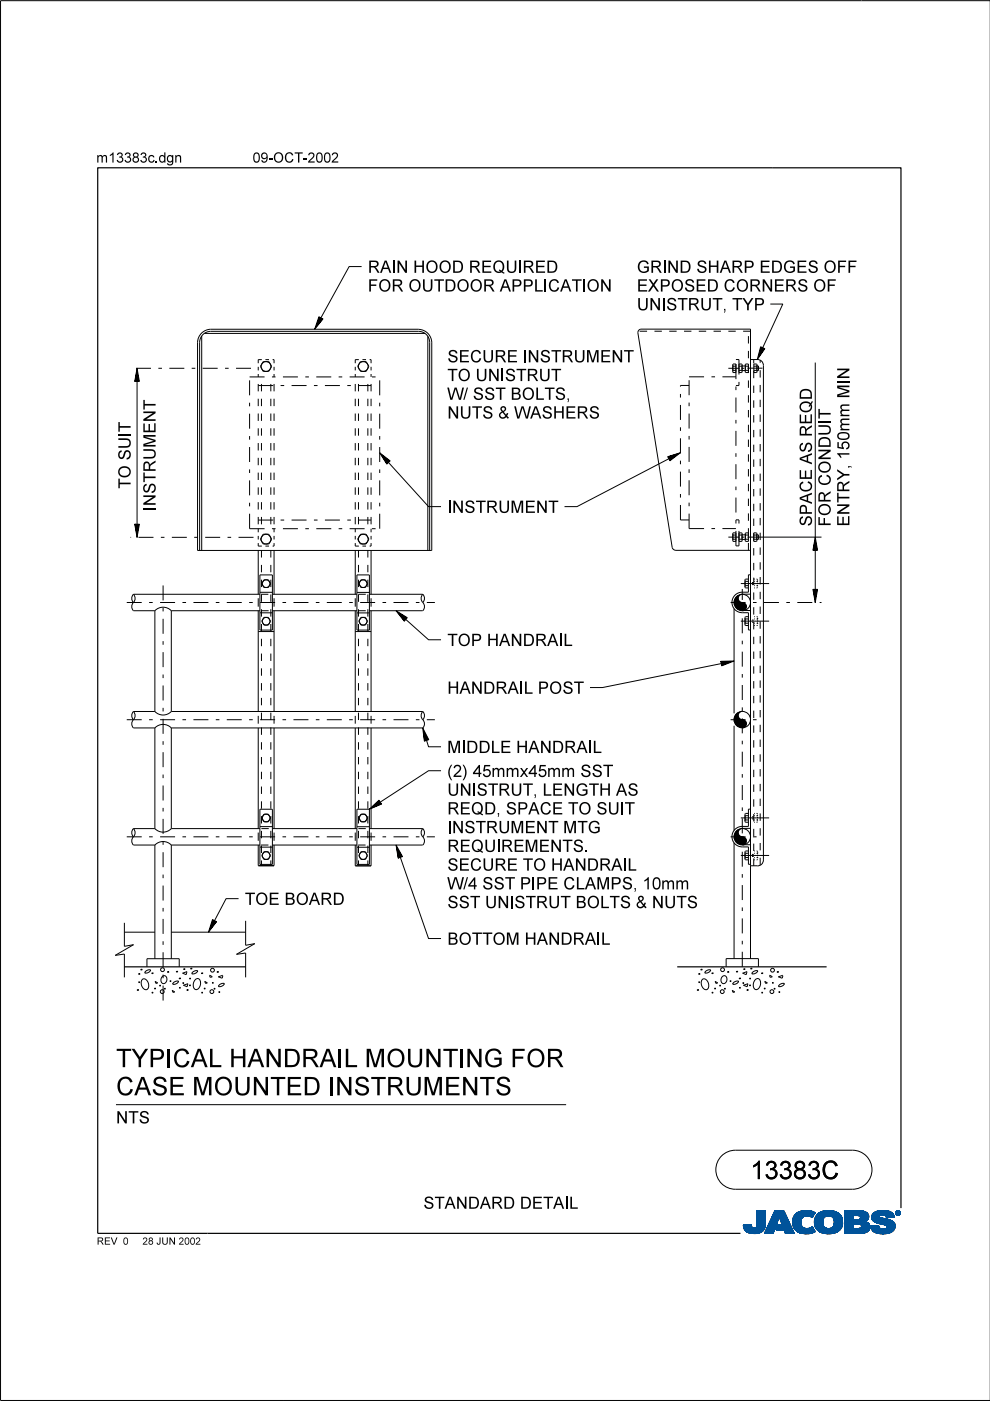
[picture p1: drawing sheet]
<svg xmlns="http://www.w3.org/2000/svg" width="210mm" height="297mm" viewBox="0 0 210 297" stroke-linecap="round" stroke-linejoin="round" font-family="sans-serif">
<defs><g id="words">
<g font-size="4">
<text x="24.6" y="226.3">TYPI</text>
<text x="36.6" y="226.3">CALH</text>
<text x="52.5" y="226.3">AN</text>
<text x="60" y="226.3">DRAI</text>
<text x="72.9" y="226.3">LM</text>
<text x="81.9" y="226.3">OUN</text>
<text x="98.7" y="226.3">N</text>
<text x="102.6" y="226.3">G FOR</text>
<text x="24.6" y="232.2">CASE M</text>
<text x="45.3" y="232.2">OUN</text>
<text x="57.3" y="232.2">TED I</text>
<text x="71.1" y="232.2">N</text>
<text x="75" y="232.2">STRUM</text>
<text x="94.1" y="232.2">EN</text>
<text x="101.6" y="232.2">TS</text>
<text x="159.1" y="250">13383C</text>
</g>
<g font-size="2.6">
<text x="78" y="57.8">RAI</text>
<text x="84" y="57.8">N</text>
<text x="87.6" y="57.8">H</text>
<text x="90.2" y="57.8">OOD REQUI</text>
<text x="110.8" y="57.8">RED</text>
<text x="135" y="57.8">GRI</text>
<text x="141.4" y="57.8">N</text>
<text x="144" y="57.8">D SH</text>
<text x="152.6" y="57.8">ARP EDGES OFF</text>
<text x="78" y="61.8">FOR OUTDOOR APPLI</text>
<text x="116.2" y="61.8">CATI</text>
<text x="124.4" y="61.8">ON</text>
<text x="135" y="61.8">EXPOSED CORN</text>
<text x="135" y="65.8">UN</text>
<text x="140.2" y="65.8">I</text>
<text x="141.2" y="65.8">STRUT,TYP</text>
<text x="164" y="61.8">ERS OF</text>
<text x="94.8" y="76.8">SECURE I</text>
<text x="111.8" y="76.8">N</text>
<text x="114.4" y="76.8">STRUM</text>
<text x="127.2" y="76.8">EN</text>
<text x="132.2" y="76.8">T</text>
<text x="94.8" y="80.8">TO UN</text>
<text x="106" y="80.8">I</text>
<text x="107" y="80.8">STRUT</text>
<text x="94.8" y="88.7">N</text>
<text x="94.8" y="84.8">W /SST BOLTS,</text>
<text x="97.4" y="88.7">UTS &amp; W ASH</text>
<text x="119.8" y="88.7">ERS</text>
<text x="27.7" y="103.6" transform="rotate(-90 27.7 103.6)">TO SUIT</text>
<text x="33" y="108.3" transform="rotate(-90 33 108.3)">INSTRUMENT</text>
<text x="94.8" y="108.7">I</text>
<text x="98.4" y="108.7">STRUM</text>
<text x="111.2" y="108.7">EN</text>
<text x="116.2" y="108.7">T</text>
<text x="172.1" y="111.6" transform="rotate(-90 172.1 111.6)">SPACE AS REQD</text>
<text x="176.1" y="111.6" transform="rotate(-90 176.1 111.6)">FOR CONDUIT</text>
<text x="180.1" y="111.6" transform="rotate(-90 180.1 111.6)">ENTRY, 150mm MIN</text>
<text x="94.8" y="137">TOP H</text>
<text x="105.8" y="137">AN</text>
<text x="110.8" y="137">DRAI</text>
<text x="119.4" y="137">L</text>
<text x="94.8" y="147.1">H</text>
<text x="97.4" y="147.1">AN</text>
<text x="102.4" y="147.1">DRAI</text>
<text x="111" y="147.1">LPOST</text>
<text x="94.8" y="159.7">M</text>
<text x="97.8" y="159.7">I</text>
<text x="98.8" y="159.7">DDLE H</text>
<text x="112" y="159.7">AN</text>
<text x="117" y="159.7">DRAI</text>
<text x="125.6" y="159.7">L</text>
<text x="94.8" y="164.7">( )45mmx45mm SST</text>
<text x="96" y="164.7">2</text>
<text x="94.8" y="172.7">REQD,SPACE TO SUI</text>
<text x="94.8" y="168.7">UN</text>
<text x="100" y="168.7">I</text>
<text x="101" y="168.7">STRUT,LEN</text>
<text x="122" y="168.7">GTH</text>
<text x="130.6" y="168.7">AS</text>
<text x="132.4" y="172.7">T</text>
<text x="94.8" y="176.6">I</text>
<text x="98.4" y="176.6">STRUM</text>
<text x="111.2" y="176.6">EN</text>
<text x="116.2" y="176.6">T M</text>
<text x="122.4" y="176.6">TG</text>
<text x="94.8" y="184.6">SECURE TO H</text>
<text x="94.8" y="180.6">REQUI</text>
<text x="106.2" y="180.6">REMENTS.</text>
<text x="119.4" y="184.6">AN</text>
<text x="124.4" y="184.6">DRAI</text>
<text x="133" y="184.6">L</text>
<text x="51.9" y="191.9">TOE BOARD</text>
<text x="94.8" y="188.6">W /</text>
<text x="99.2" y="188.6">4SST PI</text>
<text x="113.6" y="188.6">PE CLAM</text>
<text x="129.4" y="188.6">PS,10mm</text>
<text x="94.8" y="192.5">SST UN</text>
<text x="108" y="192.5">I</text>
<text x="109" y="192.5">STRUT BOLTS &amp; N</text>
<text x="140.8" y="192.5">UTS</text>
<text x="94.8" y="200.3">BOTTOM</text>
<text x="111.2" y="200.3">H</text>
<text x="113.8" y="200.3">AN</text>
<text x="118.8" y="200.3">DRAI</text>
<text x="127.4" y="200.3">L</text>
<text x="24.6" y="238.2">N</text>
<text x="27.2" y="238.2">TS</text>
<text x="89.8" y="256.3">STAN</text>
<text x="99.2" y="256.3">DARD DETAI</text>
<text x="120.6" y="256.3">L</text>
</g>
<g font-size="2.2">
<text x="20.5" y="34.5">m13383c.</text>
<text x="33.6" y="34.5">dgn</text>
<text x="53.6" y="34.5">09-</text>
<text x="57.9" y="34.5">OCT- 002</text>
<text x="65.2" y="34.5">2</text>
</g>
<g font-size="1.6">
<text x="20.5" y="263.9">REV 0</text>
<text x="30.2" y="263.9">28JUN 2002</text>
</g>
</g></defs>
<g fill="none" stroke="#00539a" stroke-width=".21">
<path d="M157.6 259.8h1.7M157.6 259.9h1.7M157.6 259.9l1.7 .1M157.6 260h1.8M158.1 259.7h1.2M159.3 259.7h-1.7l.1 .7M159.3 259.7h-.9M159.3 259.7l.1 .3M159.4 260l.1 .3M160.4 260l-.2 .3h2M160.5 259.6h1.8M160.5 259.6l-.1 .4"/>
<path d="M160.5 259.7h1.8M160.5 256.7v2.9M160.5 256.9h1.8M160.5 257.5h1.8M160.5 256.7h1.8v2.7M160.5 256.8h1.8M160.5 256.8l1.8 .1M160.5 256.9l1.8 .1M160.5 257h1.8M160.5 257.1h1.8M160.5 257.2h1.8M160.5 257.2l1.8 .1"/>
<path d="M160.5 257.3h1.8M160.5 257.4h1.8M160.5 257.4l1.8 .1M160.5 257.6h1.8M160.5 257.6l1.8 .1M160.5 257.7h1.8M160.5 257.8h1.8M160.5 257.9h1.8M160.5 258h1.8M160.5 258.1h1.8M160.5 258.1l1.8 .1M160.5 258.2h1.8"/>
<path d="M160.5 258.3h1.8M160.5 258.3l1.8 .1M160.5 258.4h1.8M160.5 258.5h1.8M160.5 258.5l1.8 .1M160.5 258.6h1.8M160.5 258.6l1.8 .1M160.5 258.7h1.8M160.5 258.8h1.8M160.5 258.9h1.8M160.5 259h1.8M160.5 259.1h1.8"/>
<path d="M160.5 259.2h1.8M160.5 259.3h1.8M160.5 259.8h1.8M162.2 260h-1.8M162.2 259.9v.3M162.2 259.9h-1.8M162.2 259.8h-1.7M162.3 259.4l-.1 .5M162.3 259.4v-2.7h-1.8v2.9M162.3 259.5h-1.8M162.3 259.6h-1.8M162.3 256.7l-1.8 .1"/>
<path d="M162.3 259.4h-1.8M163.7 258.1h3.1M163.7 258h3.1M163.7 257.9h3M163.8 257.8h2.9M163.8 257.7h2.9M163.8 257.7h2.8M163.9 257.6h2.7M163.9 257.5h2.7M164 257.4h2.5M164 257.3h2.5M164.1 257.2h2.3"/>
<path d="M164.1 257.1h2.3M164.1 257h2.3M164.2 257h2.1M164.2 256.9h2.1M164.2 256.8h2.1M164.3 256.7h1.9l2.2 4.8h-1.9l-.3-.8h-1.7l.4-1h1l-.7-1.7-1.3 3.5h-1.8zM164.5 260h-1.7M164.5 259.9l-1.7 .1M164.5 259.9h-1.7M164.5 259.8l-1.7 .1M164.6 259.8h-1.7M164.6 259.7l-1.7 .1"/>
<path d="M164.6 259.7h-1.7M164.6 259.6h-1.7M164.6 259.5l-1.6 .1M164.7 259.5h-1.7M164.7 259.4l-1.7 .1M164.7 259.4h-1.7M164.7 259.3l-1.6 .1M164.7 259.3h-1.6M164.8 259.2l-1.7 .1M164.8 259.2h-1.7M164.8 259.1l-1.6 .1M164.8 260h2.9"/>
<path d="M164.8 259.1h-1.6M164.8 259.9h2.9M164.8 259l-1.6 .1M164.9 259.9h2.7M164.9 259h-1.7M164.9 259.8h2.7M164.9 258.9h-1.6M164.9 258.8h-1.6M164.9 259.7h2.7M164.9 259.7l-.4 1 3.6 .1M165 258.7h-1.6M165 258.6l-1.6 .1"/>
<path d="M165 258.6h-1.6M165 258.5l-1.6 .1M165 258.5h-1.6M165.1 258.4l-1.6 .1M165.1 258.4h-1.6M165.1 258.3l-1.6 .1M165.1 258.3h-1.6M165.1 258.2l-1.5 .1M165.1 258.2h-1.5M165.2 258.1l-1.6 .1M165.2 258.1h-1.6M165.2 258l.7 1.7h-1"/>
<path d="M165.2 258l.7 1.7M165.3 258.1h1.5M165.3 258.1l1.6 .1M165.3 258.2h1.6M165.3 258.2l1.6 .1M165.3 258.3h1.6M165.4 258.3l1.6 .1M165.4 258.4h1.6M165.4 258.4l1.6 .1M165.4 258.5h1.6M165.4 258.5l1.7 .1M165.4 258.6h1.7"/>
<path d="M165.5 258.6l1.6 .1M165.5 258.7h1.6M165.5 258.8h1.7M165.5 258.9h1.7M165.6 258.9h1.6M165.6 259h1.7M165.6 259l1.7 .1M165.6 259.1h1.7M165.6 259.1l1.7 .1M165.7 259.2h1.7M165.7 259.2l1.7 .1M165.7 259.3h1.7"/>
<path d="M165.7 259.3l1.7 .1M165.7 259.4h1.7M165.8 259.4l1.7 .1M165.8 259.5h1.7M165.8 259.5l1.7 .1M165.8 259.6h1.7M166.2 256.7l2.2 4.8M166.2 256.8l-1.9-.1-2.2 4.8h1.8l1.3-3.5M168 258.9l.4 1.5M168 258.9h1.8M168 259h1.8M168 259.1h1.8"/>
<path d="M168 259.2h1.8M168 259.2l1.8 .1M168 259.3h1.8M168 259.3l1.8 .1M168.1 259.4h1.8M168.1 259.5h1.7M168.1 259.4l1.7 .1M168.1 259.5l1.8 .1M168.1 259.6h1.8M168.1 259.7h1.8M168.1 259.7l1.8 .1M168.1 259.8h1.8"/>
<path d="M168.1 259.8l1.8 .1M168.2 260h1.8M168.2 259.9h1.8M168.3 258l-.3 .9M168.9 257.3l-.6 .7M169.1 257.1h3.6M169.2 257h3.4M169.4 256.9h3.1M169.5 256.9h2.9M169.8 256.8h2.4M169.8 259.1a1.33 1.33 0 0 0 .8 1.4 1.33 1.33 0 0 0 1.5-.3l.2-.1M169.8 259.1h-1.8"/>
<path d="M169.8 259l-1.8 .1M169.9 258.8l-1.9 .1M169.9 258.8h-1.9M169.9 258.7h-1.9M169.9 258.6h-1.8M169.9 258.6l-1.9 .1M169.9 258.5l-1.8 .1M169.9 258.5h-1.8M169.9 258.4l-1.8 .1M170 258.4h-1.9M170 258.4l-.2 .7M170 258.3l-1.8 .1"/>
<path d="M170 258.3h-1.8M170 258.2l-1.8 .1M170.1 258.2h-1.9M170.1 258.1l-.1 .3M170.1 258.1l-1.9 .1M170.2 258.1h-2M170.3 258h-2.1M170.3 256.7l-1.4 .5M170.3 256.7h1.5M170.3 256.7a4 4 0 0 1 2.5 .4M170.4 258h-2.1M170.4 257.9h-2.1"/>
<path d="M170.6 257.8l-2.3 .1M170.6 257.9l-.5 .2M170.8 257.8h-2.5M171.4 257.8h1M171.5 256.7l-1.7 .1M171.5 256.7l.6 .1M171.7 257.8h.7M171.8 257.9h.6M171.9 258h.4M172.1 258.1h.2M172.2 258.1h.1M172.3 258h-.3"/>
<path d="M172.4 257.7l-4 .1M172.5 257.7h-4.1M172.5 257.6l-4 .1M172.5 257.6h-4M172.6 257h-3.3M172.6 257.5l-4.1 .1M172.6 257.5h-4M172.6 257.4l-4 .1M172.7 257.4h-4M172.7 259h1.8M172.7 259.2h1.8M172.7 259.3h1.8"/>
<path d="M172.7 259.3l1.8 .1M172.7 259.4h1.8M172.7 257.3l-3.9 .1M172.7 259.5h1.8M172.7 259.5l1.8 .1M172.7 259.6h1.8M172.7 259.7h1.8M172.7 258.6h1.8M172.7 257.3h-3.9M172.8 259.8h1.8M172.8 257.2l-3.9 .1M172.8 259.9h1.8"/>
<path d="M172.8 259.9l.3 .6M172.8 259.8l1.8 .1M172.8 259.9l1.8 .1M172.8 257.2h-3.9M172.8 260h1.8M172.8 257.1l-.6 1.1a1.75 1.75 0 0 0-1.6-.3M172.9 257.1l-3.9 .1M173 257.8l-.3 1.3h1.8M173 257.8h5.3M173.1 257.7h5.2M173.1 257.7h5.1M173.1 257.6h5.1"/>
<path d="M173.2 257.6h4.9M173.2 257.5h4.8M173.4 257.4h4.6M173.4 257.4h4.5M173.5 257.3h4.4M173.6 257.2l4.2 .1M173.6 257.2h4.1M173.7 257.1l4 .1M173.8 257.1h3.8M173.9 257h3.5M174 257h3.3M174.1 256.9h3.2"/>
<path d="M174.2 256.9h2.8M174.4 256.8h2.6M174.5 259h-1.8M174.5 259.2a1.15 1.15 0 0 0 1.3 1.3M174.5 259.2l-1.8-.1 .1 .8M174.5 258.9l-1.8 .1M174.5 258.9h-1.8M174.5 258.8l-1.8 .1M174.5 258.7l-1.8 .1M174.5 258.7h-1.8M174.5 258.6l-1.8 .1M174.5 258.5l-1.8 .1"/>
<path d="M174.6 258.5h-1.9M174.6 256.8h1.9M174.6 258.4l-.1 .8M174.6 258.4h-1.8M174.6 258.4l-1.9 .1M174.6 258.3l-1.8 .1M174.6 258.3h-1.8M174.7 258.2h-1.9M174.7 258.1l-.1 .3M174.8 258.1l-2 .1M174.8 258.1h-1.9M174.9 256.7a3.2 3.2 0 0 1 3.6 1.4l.1 .8-.1 1.1"/>
<path d="M174.9 258l-1.9 .1M175 258h-2M175.1 257.9l-.4 .2M175.1 257.9h-2.1M175.2 257.9h-2.2M175.5 256.7h.7M175.7 257.8l-.6 .1M175.7 257.8l.6 .1M175.7 257.8h-2.7M176 257.8h2.4M176.2 257.9h2.2M176.3 257.9l.5 .5"/>
<path d="M176.4 258h2M176.4 256.7h-1.5a2.68 2.68 0 0 0-1.9 1.1M176.5 258l2 .1M176.5 258.1h2M176.6 258.1h1.9M176.6 258.2h1.9M176.7 258.2l1.8 .1M176.7 258.3h1.8M176.7 258.3l1.9 .1M176.7 259.9h1.8M176.7 258.4h1.9M176.8 258.4l.1 .5"/>
<path d="M176.8 258.4l1.8 .1M176.8 258.5h1.8M176.8 258.6h1.8M176.9 258.8h1.7M176.9 258.8l1.8 .1M176.9 258.7h1.7M176.9 259.4h1.8M176.9 259.2l1.8 .1M176.9 259.1h1.8M176.9 259.2h1.8M176.9 258.9v.3M176.9 259.2a1.11 1.11 0 0 1-1.1 1.3"/>
<path d="M176.9 259h1.8M176.9 258.9h1.8M176.9 259.3h1.8M176.9 259.3l1.8 .1M178 257.4l-4.7 .1M178.4 257.9h-2.1l.5 .5M178.5 259.7l-1.7 .1M178.5 259.8l-1.8 .1M178.5 259.8h-1.7M178.5 260l-.2 .5M178.5 259.9l-1.8 .1M178.5 260h-1.8"/>
<path d="M178.6 259.7h-1.8M178.6 258.5l-1.8 .1M178.6 259.6h-1.8M178.6 259.5l-1.8 .1M178.6 259.5h-1.8M178.7 259.4h-1.8M179.1 259.7h1.8M179.1 259.5h5.2M179.1 256.9h4.4M179.1 257.5h5M179.1 256.8h4M179.1 256.8h3.4"/>
<path d="M179.1 257h4.5M179.1 257.1h4.7M179.1 257.1l4.7 .1M179.1 257.2h4.8M179.1 257.2l4.8 .1M179.1 257.3h4.8M179.1 257.3l4.9 .1M179.1 257.4h4.9M179.1 257.4l5 .1M179.1 257.6h5M179.1 257.6l5 .1M179.1 257.7h5"/>
<path d="M179.1 257.7l1.8 .1M179.1 257.8h1.8M179.1 257.9h1.8M179.1 258h1.8M179.1 258.1h1.8M179.1 258.2h1.8M179.1 258.3h1.8M179.1 258.4h1.8M179.1 258.5h1.8M179.1 258.5l1.8 .1M179.1 258.6h4.8M179.1 258.7h4.7"/>
<path d="M179.1 258.7h4.6M179.1 258.8h4.5M179.1 258.9h4.5M179.1 258.9h4.3M179.1 259h4.4M179.1 259l4.5 .1M179.1 259.1h4.6M179.1 259.1l4.7 .1M179.1 259.2h4.8M179.1 259.2l4.9 .1M179.1 259.3h5M179.1 259.3l5.1 .1"/>
<path d="M179.1 259.4h5.1M179.1 259.4l5.1 .1M179.1 259.5l1.8 .1M179.1 259.6h1.8M179.1 259.8h1.8M179.1 259.9h1.8M179.1 260h1.8M180.9 257.7v.9M181.8 259.5h-.9v1v-1M181.8 259.5h.2M181.8 259.5l.8 .3M182.1 257.7l2.1 .1"/>
<path d="M182.2 257.8h2M182.2 259.5l2.1 .1M182.3 258.5h1.7M182.3 258.5l-1.4 .1M182.3 257.9h1.9M182.4 257.9h1.8M182.4 257.9v.1M182.4 257.9l-.4-.2h-1.1v.9M182.4 258h1.8M182.4 258v.3M182.4 258.3l-.1 .2M182.4 259.6h1.9"/>
<path d="M182.4 258.1h1.8M182.4 258.1l1.8 .1M182.4 258.2h1.8M182.5 259.7h1.9M182.5 256.9l1.1 .1M182.5 259.7l1.9 .1M182.6 259.8h1.8M182.6 259.8v.4l-.2 .2M182.7 259.9h1.7M182.9 256.8h-3.8v4.7M183.3 256.9l-4.2-.1v4.7M183.6 257l.4 .4"/>
<path d="M183.9 259.2l.2 .2M184 258.5l-2.1 .1M184 258.5h-1.8M184 257.4l.1 .2M184.1 258.4l-.8 .6 .6 .2M184.1 258.4h-1.8M184.1 258.3l-1.7 .1M184.1 258.3h-1.7M184.1 257.6l.1 .6M184.1 258.2l-1.7 .1M184.1 259.4l.3 .5v.6M184.2 258.2l-.1 .2"/>
<path d="M184.2 258h-1.8M184.4 259.9h-1.7M184.5 260h-1.8M184.6 259.9v.2M184.6 259.9h1.7M184.6 260h1.7M184.8 258.1h1.7M184.8 258l.2 .7M184.8 258h1.7M184.8 258.3h2.5M184.8 258.3l2.8 .1M184.8 258.1l1.8 .1"/>
<path d="M184.8 258.2h2M184.8 258.4h3M184.8 258.4l3.2 .1M184.9 258.2l2.1 .1M184.9 257.6h4.6M184.9 258.5h3.4M184.9 258.5l3.6 .1M184.9 258.6h3.7M184.9 257.5h4.5M185 257.5h4.4M185 258.6l3.7 .1M185 258.7h3.9"/>
<path d="M185 258.7l.6 .4M185 257.4h4.3M185 257.4h4.4M185.1 258.7l3.9 .1M185.1 258.8h.7M185.1 257.3h4.1M185.2 258.9h.6M185.2 258.9l4.1 .1M185.3 257.2h3.9M185.3 259h4M185.3 257.1l3.8 .1M185.4 257.1h3.7"/>
<path d="M185.4 259l4 .1M185.5 257h3.5M185.5 259.1h4M185.6 259.1l3.9 .1M185.6 259.1l.5 .2M185.7 259.2h3.9M185.7 256.9h3M185.8 259.2l3.8 .1M185.8 258.9h3.4M185.9 258.8h3.2M185.9 256.8h2.7M185.9 256.8l-.8 .5-.3 .7"/>
<path d="M185.9 256.8l.7-.1a3.3 3.3 0 0 1 2.7 .6h-4.2M186 259.3h3.6M186.1 256.8h2.3M186.1 259.4h3.6M186.1 259.3l1.5 .4 .4 .2M186.3 259.8l-.5 .1M186.3 259.8l-1.7 .1M186.3 259.8v.3M186.3 259.4h3.4M186.4 257.9h-1.6M186.4 257.9l.1 .1M186.5 257.9h-1.7"/>
<path d="M186.5 257.8h-1.7M186.5 258v.1M186.5 257.8l-.1 .1M186.5 257.7h-1.6M186.5 259.4l3.2 .1M186.5 258.1l.1 .1M186.6 257.6l-1.7 .1M186.6 258.2l.4 .1M186.7 256.7h.8M186.7 259.5h3M186.9 257.6h-2M186.9 259.5l2.9 .1"/>
<path d="M187 258.3l1.7 .4 .9 .6M187.2 259.6h2.6M187.3 257.6h2.2M187.4 259.7h2.4M187.6 257.6l1.9 .1M187.6 259.7h2.2M187.6 257.7h2M187.7 257.7a1.07 1.07 0 0 0-1.2 .1M187.7 257.7l.1 .1M187.7 257.8h1.9M187.8 257.8h1.7M187.8 256.7h-1.3"/>
<path d="M187.8 257.8l.1 .4M187.8 257.9h1.7M187.8 257.9h1.8M187.9 258h1.7M187.9 258l1.7 .1M187.9 258.1h1.1M187.9 258.1h1.7M187.9 259.9h1.9M188 259.9l.1 .2M188 260h1.8M188.1 257h-2.6M188.2 257h.6"/>
<path d="M188.7 256.9h-2.9M189.3 257.3l.3 .8-1.7 .1M189.6 259.3l.2 .4v.6M189.8 259.9l-1.8 .1M189.8 259.8h-2.1M189.8 259.8h-1.9M189.9 257.2v.1M189.9 257.1h.1M189.9 257.2h.1M189.9 257.3h.1M189.9 257.3l.2 .3M190 257.4h.1"/>
<path d="M190 257.4l.1 .1M190 257.5h.2M190 257.2v.1M190 257.2l.2 .3M190 257.3l.2 .2M190 257.1h-.1M190 257h-.1M190.1 257h-.2M190.1 257.5l.2 .1M190.1 256.9h-.1M190.1 257.6h.6M190.2 256.8l-.1 .1"/>
<path d="M190.2 257.5l.2 .1M190.2 257.5l-.1 .1M190.2 257.6h.4M190.2 256.9h.4M190.2 256.9h.4l-.1 .3 .2 .3-.3-.3-.2 .3zM190.2 256.9v.6l.1-.3 .3 .3M190.2 257h.4M190.2 257.1h.1M190.2 257.1h.5M190.2 257.2h.5M190.2 257.2l.3 .1M190.2 257.3h.1"/>
<path d="M190.2 257.4h.1M190.2 257.4l.1 .1M190.2 256.8h-.1M190.3 257h.2v.1l-.2 .1zM190.3 257v.2M190.3 257h-.1M190.4 257.2l.2 .3M190.4 257.6h.1M190.4 256.8h-.2l-.2 .4M190.4 256.7a.5 .5 0 0 1 .5 .5 .5 .5 0 0 1-.5 .5M190.4 256.8l.4 .2v.2M190.4 256.7a.5 .5 0 0 0-.5 .5 .5 .5 0 0 0 .5 .5l-.3-.1"/>
<path d="M190.4 256.8l.3 .1 .1 .3M190.4 256.7l-.4 .2-.1 .3M190.4 256.7v.1M190.4 257.6v.1M190.4 256.7l.3 .1 .2 .4M190.4 257h-.1l.1 .2M190.4 257l.2 .1-.2 .1M190.4 257h.1M190.5 257.3h.1M190.5 257.3l.1 .1M190.5 257.2l.2 .3M190.5 257.4h.1"/>
<path d="M190.5 257.1h.2M190.5 257.4l.2 .1M190.5 257l-.1 .2M190.5 256.7h-.3M190.6 257.5h.2M190.6 256.8h.1M190.6 257.1l-.1 .1M190.7 257.1h-.1M190.7 257.1l-.2 .1M190.7 257.1l-.5-.2v.6l.1-.3M190.7 257h-.1M190.7 256.8l.1 .1"/>
<path d="M190.7 256.8h-.6M190.7 256.9h.2M190.8 257h.1M190.8 257.6h-.2M190.8 257.2v.2l-.4 .2M190.8 257.2l-.1 .3-.3 .1M190.8 257.1h.1M190.8 257.2h.1M190.9 257.4l-.2 .1M190.9 257.4h-.1M190.9 257.3l-.1 .1M190.9 257.3h-.1"/>
<path d="M190.9 257.2h.1M190.9 257.2l-.1 .3-.4 .2M190.9 257.1h-.1M157.7 260.1h1.7M157.7 260l1.7 .1M157.7 260.2h1.8M157.7 260.2l1.8 .1M157.7 260.3h1.8M157.7 260.3l1.9 .1M157.7 260.4h4.4M157.7 260.4l.4 .5M157.7 260.4l4.4 .1"/>
<path d="M157.8 260.5h4.3M157.8 260.6h4.3M157.8 260.7h4.2M157.9 260.7h4.1M157.9 260.8h4M158 260.8h3.9M158 260.9h3.9M158.1 260.9h3.3M158.1 261h3.6M158.2 261h3.5M158.3 261.1h3.2M158.4 261.2h3.1"/>
<path d="M158.5 261.2h2.9M158.6 261.3h2.7M158.7 261.4h2.4M158.8 261.4h2.1M159.1 261.5h1.6M159.5 260.3l.3 .1 .4-.1M159.7 261.5h.7M160.9 261.4h.1M161.5 260.9h.2M161.6 261.1h-3.3M162.1 260.3l-2 .1M162.2 260.2l-1.9 .1"/>
<path d="M162.2 260.2a2.25 2.25 0 0 1-2.8 1.3l-.9-.2-.4-.4M162.2 260.2h-1.9M162.2 260.1l-1.8 .1M162.2 260.1h-1.8M162.2 260l-1.8 .1M164 261.4h-1.9M164 261.3l-1.9 .1M164 261.3h-1.8M164 261.2l-1.8 .1M164 261.2h-1.8M164.1 261.1l-1.9 .1M164.1 261.1h-1.8"/>
<path d="M164.1 261l-1.8 .1M164.1 261h-1.8M164.1 260.9l-1.8 .1M164.2 260.9h-1.8M164.2 260.8l-1.8 .1M164.2 260.8h-1.8M164.2 260.7l-1.8 .1M164.2 260.7h-1.7M164.2 260.6l-1.7 .1M164.3 260.6h-1.8M164.3 260.5h-1.8M164.3 260.4l-1.7 .1"/>
<path d="M164.3 260.4h-1.7M164.3 260.3l-1.7 .1M164.4 260.3h-1.8M164.4 260.2l-1.7 .1M164.4 260.2h-1.7M164.4 260.1l-1.7 .1M164.4 260.1h-1.7M164.5 260l-1.8 .1M164.5 260.7h3.5M164.6 260.7h3.4M164.6 260.6h3.4M164.6 260.5h3.4"/>
<path d="M164.6 260.5h3.3M164.6 260.4h3.3M164.7 260.4h3.2M164.7 260.3h3.2M164.7 260.3h3.1M164.7 260.2h3.1M164.8 260.1h3M164.8 260.1h2.9M166.3 260.8h1.8M166.3 260.8l1.8 .1M166.3 260.9h1.8M166.3 260.9l1.8 .1"/>
<path d="M166.3 261h1.9M166.3 261l1.9 .1M166.4 261.1h1.8M166.4 261.1l1.8 .1M166.4 261.2h1.9M166.4 261.2l1.9 .1M166.4 261.3h1.9M166.5 261.3l1.8 .1M166.5 261.4h1.9M166.5 261.5h1.9M166.5 261.5l-.3-.8 .3 .8h1.9M168.2 260l1.9 .1"/>
<path d="M168.2 260.1h1.9M168.2 260.1l1.9 .1M168.2 260.2h2M168.3 260.2l2 .1M168.3 260.3h2.1M168.3 260.3l2.2 .1M168.3 260.4h2.5M168.4 260.4l.6 .7M168.4 260.4l4.1 .1M168.5 260.5h4M168.5 260.6h4M168.6 260.7h4"/>
<path d="M168.6 260.7l4 .1M168.7 260.8h3.9M168.7 260.8l4 .1M168.8 260.9h3.9M168.9 260.9l3.8 .1M168.9 261h3.9M169 261l3.8 .1M169 261.1h3.9M169 261.1a4.2 4.2 0 0 0 3.8 0M169.1 261.1h3.8M169.2 261.2h3.5M169.3 261.3h3.2"/>
<path d="M169.5 261.4h2.8M169.6 261.4h2.6M170 261.5h2M170.6 261.6h.4M171.5 260.4h.9M171.6 260.4h.8M171.8 261.5h-1.5M171.8 260.3h.6M172 260.3h.3M172 260.2h.3M172.1 260.2h.2M172.2 260.1h.1"/>
<path d="M172.3 260.1l.6 1M172.6 261.2l-3.3 .1M172.8 260.1h1.9M172.9 260.1l1.9 .1M172.9 260.2h1.9M172.9 260.2l2 .1M172.9 260.3h2.2M173 260.3l2.1 .1M173 260.4h2.4M173 260.4h5.3M173.1 260.5h5.2M173.1 260.5l.7 .6 .8 .4"/>
<path d="M173.1 260.6h5.2M173.2 260.6h5M173.3 260.7h4.9M173.3 260.7h4.8M173.3 260.8h4.7M173.4 260.9h4.5M173.5 260.9h4.4M173.5 261h4.3M173.6 261h4.2M173.7 261.1h4M173.8 261.1h3.8M173.8 261.2h3.7"/>
<path d="M174 261.2h3.4M174.2 261.4h2.9M174.3 261.4h2.7M175.1 261.5h1.4M175.3 261.6h.4M176.6 260.2h1.9M177 261.4l-1 .2-1.4-.1h2.2M177.3 261.3h-3.3M178.1 260.8h-4.8M178.3 260.5l-.6 .6-.7 .3M178.3 260.4h-2.2M178.4 260.3l-2.2 .1"/>
<path d="M178.4 260.3h-2l-.6 .2M178.5 260.2l-2.1 .1M178.5 260.2h-2M178.5 260.1h-1.9M178.5 260l-1.9 .1M179.1 261.5h3.4M179.1 260.1h1.8M179.1 260.1l1.8 .1M179.1 260.2h1.8M179.1 260.2l1.8 .1M179.1 260.3h1.8M179.1 260.4h1.8"/>
<path d="M182.3 260.4h2.1M182.4 260.4h2M182.4 260.4l-.6 .1M183.1 261.4l-4 .1M183.4 261.3l-4.3 .1M183.5 261.3h-4.4M183.7 261.3h-.1M183.7 261.2l-4.6 .1M183.8 261.2h-4.7M183.9 261.1l-4.8 .1M184 261.1h-4.9M184 261l-4.9 .1"/>
<path d="M184.1 261l-.8 .4-1.1 .1M184.1 261h-5M184.1 260.9l-5 .1M184.2 260.9h-5.1M184.2 260.8l-5.1 .1M184.3 260.8h-5.2M184.3 260.7l-5.2 .1M184.3 260.7h-5.2M184.4 260.6l-5.3 .1M184.4 260.6h-5.3M184.4 260.5h-5.3M184.4 260.5l-.3 .5"/>
<path d="M184.4 260.4l-5.3 .1M184.5 260l-1.8 .1M184.5 260.2l-2 .1M184.5 260.3h-2M184.5 260.1h-1.9M184.5 260.2h-1.9M184.6 260l1.7 .1M184.6 260.1l.1 .3M184.6 260.1h1.8M184.6 260.2h1.8M184.6 260.1l1.8 .1M184.6 260.2l1.8 .1"/>
<path d="M184.7 260.3h1.8M184.7 260.3l1.8 .1M184.7 260.4a2.52 2.52 0 0 0 2.7 1.2M184.7 260.4h1.9M184.7 260.5h2M184.7 260.5h2.1M184.8 260.6h2.1M184.8 260.6h4.8M184.8 260.7h4.7M184.9 260.8h4.6M184.9 260.8h4.5M185 260.9h4.4"/>
<path d="M185.1 260.9h4.3M185.1 261h4.3M185.2 261.1h4M185.2 261.1h3.9M185.3 261.2h3.7M185.4 261.2h3.5M185.5 261.3h3.4M185.7 261.3h3.1M185.8 261.4h2.7M185.9 261.5h2.4M186.3 260.1a1.08 1.08 0 0 0 1.4 .5M186.4 261.5h1.6"/>
<path d="M186.6 261.6h.9M188 260.4h1.8M188 260.4l-.3 .2M188.1 260.3h1.7M188.1 260.1l-.1 .3M188.1 260.2h1.7M188.3 261.5l-.9 .1M188.9 261.3l-.6 .2M189.3 261.1h-4.1M189.4 260.9l-.5 .4M189.6 260.7h-4.8M189.7 260.6h-2"/>
<path d="M189.7 260.5h-1.9M189.7 260.5h-1.8M189.7 260.4h-1.7M189.7 260.3h-1.6M189.8 260.2h-1.7M189.8 260.3l-.4 .6M189.8 260.1h-1.7M189.8 260h-1.7"/>
<circle cx="190.4" cy="257.2" r=".51"/>
<circle cx="190.4" cy="257.2" r=".42"/>
</g>
<g fill="none" stroke="#000" stroke-width=".21" stroke-dasharray="3.2 1.6 .8 1.6" stroke-linecap="butt">
<path d="M52.9 79.9h27.6M53.2 78.1h-25.5M146.1 79.9h9.9M156 76.2h.7M156.7 76.2v5.5M54.8 81.7h23.9M144.3 81.7h1.8M156 81.7h.7M52.9 112.1v-32.2M52.9 112.1h27.6M53.7 113.9h-26M54.8 110.3h23.9"/>
<path d="M80.5 112.1v-32.2M144.3 110.2h1.8M144.3 110.2v-28.5M146.1 112.1v-32.2M146.1 112.1h9.9M156 115.7v-39.5M156 115.7h.7M156 110.2h.7M156.7 115.7v-5.5M26.9 127.7h65.3M154.9 127.7h19.3M26.9 152.6h65.3"/>
<path d="M154.9 152.6h6M26.9 177.4h65.3M154.9 177.4h6M34.6 212.1v-89.1M157.4 205v-80.1"/>
</g>
<path d="M26.4 205h25.7M143.6 205h31.7M191 256.1v-220.5h-170.3v225.9h136.3" fill="none" stroke="#000" stroke-width=".25"/>
<g fill="none" stroke="#000" stroke-width=".21">
<path d="M210 .1h-209.9v296.8h209.9M76.7 56.5h-2.7l-6.3 11.5 .1-.3 .2 .1-.5 .6 .3-.8 .3 .1-.8 1.1 .4-1.3 .7 .2-1.4 1.6 .7-2 .8 .3-1.8 2.2 .9-2.6 .9 .4M29.1 78.1v35.8M42.7 70.6l1.1-.6 .8-.2h44.2a2.91 2.91 0 0 1 2.7 2.8v44.1h-49.6v-44.1l.1-.9zM42.8 71.2v45.5M43.3 70.7h46.8M55.8 76.7h1.2l.6 1-.6 1h-1.2l-.6-1zM56.3 76.7a1.04 1.04 0 0 0-.8 1.5 1.04 1.04 0 0 0 1.7 .1 1.04 1.04 0 0 0-.6-1.6h-.3M76.4 76.7h1.2l.6 1-.6 1h-1.1l-.7-1zM90.7 71.3v45.4M154.4 78.1h2.4M155.4 77.4v-.2h.6v1.8h-.6v-.2"/>
<path d="M155.4 77.4v.2M155.4 77.4v1.4M155.4 77.6v1.2M155.4 78.5h.6M155.4 77.6h.6M156.7 78.5h.6M156.7 77.6h.6M157.2 78.1h.6M157.3 77.2h-.6v1.8h.6M157.3 78.5v.3M157.3 77.2v.2M157.3 77.4v1.4"/>
<path d="M157.3 78.6h.7M157.3 77.6h.7M157.3 77.4v1.1M157.3 78.8v.2M158 77.4l.1-.2h.6v1.8h-.6l-.1-.2M158 77.4l.1 .2M158 77.4v1.4M158.1 77.6l-.1 1.2M158.1 78.5h.6M158.1 77.6h.6M158.5 78.1h3.2M159.1 76.2h1.5a1.24 1.24 0 0 1 1.3 1.3v104.8a1.24 1.24 0 0 1-1.3 1.3h-1.5"/>
<path d="M159.8 78.5h.6M159.8 77.6h.6M160.5 77.6v1.2M160.5 77.6h.3v1h-.3M160.5 77.4v1.4M160.5 77.4v.2M160.5 77.4v-.2h-.7v1.8h.6l.1-.2M163.3 64.5h2.7l-4.6 9.9 .1-.3h.2l-.5 .7 .3-.9 .3 .2-.8 1.1 .4-1.4 .6 .2-1.2 1.7 .6-2 .8 .2-1.6 2.3 .7-2.7 .9 .4M172.9 76.9v50.8M28.6 80.9h.9l-.4-2.8-.5 2.8 .8-.1-.4-2.1-.3 2.1 .6-.2-.3-1.4-.2 1.4h.4l-.1-.9-.2 .8 .2-.1v-.2v.7M82 98.4l.7-.7-2.2-1.7 1.5 2.4 .6-.7-1.7-1.2 1.1 1.7 .4-.5-1.2-.9 .8 1.2 .3-.3-.7-.5 .4 .7 .1-.2-.2-.2 9 9.9h2.6M141.6 96.8l.4 .9 2.3-1.7-2.7 .8 .5 .7 1.6-1.3-2 .7 .4 .4 1.2-.8-1.4 .4 .2 .4 .7-.6-.7 .3 .1 .1 .2-.2-20.1 10.5h-2.6"/>
<path d="M28.6 111.1h.9l-.4 2.8-.5-2.8 .8 .1-.4 2.1-.3-2.1 .6 .2-.3 1.4-.2-1.4h.4l-.1 .9-.2-.8 .2 .1v.3v-.8M42.3 116.7v-44.1a2.36 2.36 0 0 1 2.3-2.3l44.2-.1a2.37 2.37 0 0 1 2.3 2.4v44.1M54.8 116.7v9.3M55.8 113.3h1.2l.6 1-.6 1h-1.2l-.6-1zM56.3 115.3a1.04 1.04 0 0 1-.8-1.5 1.04 1.04 0 0 1 1.7-.1 1.04 1.04 0 0 1-.6 1.6h-.3M58.1 116.7v9.3M75.3 116.7v9.3M76.5 113.3h1.1l.6 1-.6 1h-1.2l-.6-1zM78.7 116.7v9.3M154.4 113.9h2.4M155.4 113.2v-.2h.6v1.8h-.6M155.4 114.6v.2"/>
<path d="M155.4 113.2v.2M155.4 113.2v1.4M155.4 113.4v.9M155.4 114.3v.3M155.4 113.4h.6M155.4 114.3h.6M156.7 113.4h.6M156.7 114.3h.6M157.2 113.9h.6M157.3 113h-.6v1.8h.6M157.3 113v.2M157.3 113.2v1.4"/>
<path d="M157.3 113.4h.7M157.3 114.4h.7M157.3 114.6v.2M158 113.2l.1-.2h.6v1.8h-.6M158 114.6l.1 .2M158 113.2l.1 .2M158 113.2v1.4M158.1 113.4v.9M158.1 114.3l-.1 .3M158.1 113.4h.6M158.1 114.3h.6M158.5 113.9h15.7"/>
<path d="M159.1 116.7h-15.8l-.5-.2-.3-.4-7.3-45.5a.75 .75 0 0 1 .7-.8h23.2v133.4M159.8 113.4h.6M159.8 114.3h.6M160.4 113h-.6v1.8h.6M160.4 113.4v.9M160.4 114.3v.5M160.4 113v.4M160.5 113.4h.3v1h-.3M160.5 113.2v1.4M172.4 116.7h.9l-.4-2.8-.5 2.8 .8-.1-.4-2.1-.3 2.1 .6-.2-.3-1.4-.2 1.4h.4l-.1-.9-.2 .8 .2-.1v-.2v.7M28.3 127.7a1.23 1.23 0 0 0 0 1.8h4.5M28.3 126a1.23 1.23 0 0 0 0 1.7"/>
<path d="M28.3 126a1.24 1.24 0 0 1 0 1.7M28.3 126h26.8M32.8 129.5v21.4M32.8 129.5a2.4 2.4 0 0 1 3.5 0M36.3 129.5h18.8M36.3 129.5v21.4M54.8 126.8v1.8M54.8 129.5v21.4M54.8 133.9h3.3M55.1 125.6h2.7M55.1 129.9h2.7M56 122.9h.9l.5 .8-.5 .9h-.9l-.5-.9z"/>
<path d="M56 130.9h.9l.5 .8-.5 .8h-.9l-.5-.8zM57.7 121.9h-2.6v11.7h2.7v-11.7M57.8 129.5h17.9M57.8 126h17.9M58.1 126.8v1.8M58.1 129.5v21.4M75.3 126.8v1.8M75.3 129.5v21.4M75.3 133.9h3.4M75.7 125.6h2.6M75.7 129.9h2.6M76.5 122.9h1l.4 .8-.4 .9h-1l-.4-.9z"/>
<path d="M76.5 130.9h1l.4 .8-.4 .8h-1l-.4-.8zM78.3 121.9h-2.6v11.7h2.6v-11.7M78.3 126h11.3M78.7 126.8v1.8M78.7 129.5v21.4M85.7 131.7l.7-.7-2.4-1.5 1.7 2.2 .5-.7-1.8-1.1 1.3 1.7 .3-.6-1.2-.8 .9 1.1 .2-.3-.7-.4 .5 .6 .1-.2-.3-.1 5.4 4.7h2.6M89.6 127.7a1.23 1.23 0 0 1 0 1.8h-11.3M89.6 126a1.23 1.23 0 0 1 0 1.7M89.6 126a1.24 1.24 0 0 0 0 1.7M155.6 129v22.2M155.7 127.4v.8M155.8 127.1v1.2"/>
<path d="M155.9 126.9v1.6M155.9 126.9v1.7M156 126.7v2M156.1 126.7v2.1M156.1 126.6v2.3M156.2 126.5v2.5M156.3 126.4v2.6M156.3 126.4v2.7M156.4 126.3v2.8M156.5 126.3v2.9M156.5 126.2v.4M156.5 127.2v2"/>
<path d="M156.6 127.3l.1 2M156.7 126.2l-.1 .3M156.7 126.2v.1M156.7 127.4v1.9M156.7 126.1v.2M156.7 127.5v1.8M156.8 127.5l.1 1.9M156.9 126.1l-.1 .1M156.9 126.1h.1M156.9 127.6v1.8M156.9 127.7v1.7M157 127.7v1.7"/>
<path d="M157.1 131.7h6M157.1 127.7v1.7M157.1 123.7h6M157.2 127.7v1.7M157.3 127.8v1.6M157.4 127.8v1.6M157.4 127.7a.87 .87 0 0 1 .8 .9 .87 .87 0 0 1-.8 .9M157.4 126a.87 .87 0 0 0-.9 .9 .87 .87 0 0 0 .9 .8M157.5 127.8v1.6M157.5 126h1.6M157.5 127.8v1.6h1.6M157.6 127.8v1.6"/>
<path d="M157.7 127.8v1.6M157.7 127.9v1.5M157.8 127.9v1.5M157.9 127.9v1.4M157.9 128v1.2M158 123.1v1.4l.7 .2M158 131v1.4M158 132.4v.2h.7M158 124.2v.2M158 132.2v.2M158 132.1h.7M158 123.3h.7"/>
<path d="M158 124.2h.7M158 128.1v1.1M158 123.3v.9M158 122.8v.4M158 130.8v.4M158 130.7h.7M158 122.8h.7M158.1 128.1v1M158.1 128.2v.8M158.2 128.2v.8M158.2 128.4v.4M158.7 131.2h-.7v1"/>
<path d="M159.1 121.9h-.4v3.7a2.85 2.85 0 0 0-3.1 .9 2.18 2.18 0 0 0 1.8 3.4h1.3v3.7h.4M159.4 123.5h.4M159.4 123.9h.4M159.4 131.5h.4M159.4 131.9h.4M159.9 122.8h.2M159.9 123.3h.2M159.9 124.2h.2M159.9 124.7h.2M159.9 130.7h.2M159.9 131.2h.2M159.9 132.1h.2"/>
<path d="M159.9 132.6h.2M160.4 123.3l.2 .1M160.4 122.8h.2M160.4 124.2h.2M160.4 124.7h.2M160.4 130.7l.2 .2M160.4 131.2h.2M160.4 132.1h.2M160.5 122.8l.1 .1M160.6 132.1v.1M160.6 131.2v.2M160.6 124v.2"/>
<path d="M160.6 124.5v.1M160.6 123.1l-.1 .2M160.6 123.5v.3M160.6 132v.1M160.6 132.5l-.2 .1M160.6 124.1l-.1 .1M160.6 123.1v.2M160.6 131.1v.1M160.6 131.5v.3M160.6 131v.3M160.6 132.1v.2M172.4 125h.9l-.4 2.7-.5-2.7h.8l-.4 2.1-.3-2.1 .6 .2-.3 1.4-.2-1.4h.4l-.1 .9-.2-.8 .2 .1v.3v-.7"/>
<path d="M28.3 152.6a1.23 1.23 0 0 0 0 1.7h4.5M28.3 150.9a1.23 1.23 0 0 0 0 1.7M28.3 150.9a1.24 1.24 0 0 1 0 1.7M28.3 150.9h4.5M32.8 154.3v21.4M32.8 154.3a2.4 2.4 0 0 1 3.5 0M32.8 150.9a2.4 2.4 0 0 0 3.5 0M36.3 150.9h53.3M36.3 154.3v21.4M54.8 151.8v1.6M54.8 154.3v21.4M58.1 151.8v1.6"/>
<path d="M58.1 154.3v21.4M75.3 151.8v1.6M75.3 154.3v21.4M78.7 151.8v1.6M78.7 154.3v21.4M89.6 152.6a1.23 1.23 0 0 1 0 1.7h-53.3M89.6 150.9a1.23 1.23 0 0 1 0 1.7M89.6 150.9a1.24 1.24 0 0 0 0 1.7M90 157.1l.9-.3-1.3-2.5 .4 2.8 .7-.3-.9-1.9 .2 2.1 .6-.3-.7-1.3 .2 1.4 .4-.1-.4-.8 .1 .8 .2-.1-.2-.3 .7 2h2.6M152.8 140.2l.2 1 2.6-1.1-2.8 .1 .3 .8 1.9-.8-2.1 .1 .3 .6 1.3-.6-1.4 .1 .1 .4 .9-.3h-.8l.1 .2 .2-.1-25.9 5.2h-2.6M155.6 153.9v22.2M155.7 152.2v.8"/>
<path d="M155.8 152v1.1M155.9 151.8v1.5M155.9 151.7v1.7M156 151.6v1.9M156.1 151.5v2.2M156.1 151.4v2.3M156.2 151.3v2.5M156.3 151.3v2.6M156.3 151.2v2.7M156.4 151.2v2.8M156.5 151.1v2.9M156.5 151.1v.3"/>
<path d="M156.5 152v2.1M156.6 152.1l.1 2M156.7 151l-.1 .3M156.7 151v.1M156.7 152.2v2M156.7 152.3v1.9M156.8 152.4l.1 1.8M156.9 150.9l-.1 .1M156.9 150.9v.1M156.9 152.4v1.8M156.9 150.9h.1M156.9 152.5v1.7"/>
<path d="M157 152.5v1.7M157.1 152.5v1.7M157.1 152.6v1.6M157.2 152.6v1.6M157.3 152.6v1.6M157.4 152.6v1.6M157.4 150.8a.87 .87 0 0 0-.9 .9 .87 .87 0 0 0 .9 .9 .87 .87 0 0 1 .8 .8 .87 .87 0 0 1-.8 .9M157.5 152.6v1.6M157.6 152.6v1.6M157.7 152.6v1.6M157.7 152.7v1.5M157.8 152.7v1.5"/>
<path d="M157.9 152.7v1.5M157.9 152.8v1.3M158 152.9v1.1M158.1 152.9v1.1M158.1 153v.9M158.2 153.1v.7M158.2 153.2v.4M28.3 177.4a1.23 1.23 0 0 0 0 1.8h4.5M28.3 175.7a1.23 1.23 0 0 0 0 1.7M28.3 175.7a1.24 1.24 0 0 1 0 1.7M28.3 175.7h4.5M32.8 179.2v24.1"/>
<path d="M32.8 179.2a2.4 2.4 0 0 1 3.5 0M32.8 175.7a2.4 2.4 0 0 0 3.5 0M36.3 179.2h18.8M36.3 175.7h18.8M36.3 179.2v24.1M54.8 176.5v1.8M54.8 179.2v4.3h3.3v-4.3M55.1 175.3h2.7M55.1 179.6h2.7M56 172.6h.9l.5 .8-.5 .8h-.9l-.5-.8zM57.7 171.6h-2.6v11.7h2.7v-11.7M57.8 179.2h17.9"/>
<path d="M57.8 175.7h17.9M58.1 176.5v1.8M75.3 179.2v4.4h3.4v-4.4M75.3 176.5v1.8M75.7 175.3h2.6M75.7 179.6h2.6M76.5 172.6h1l.4 .8-.4 .8h-1l-.4-.8zM78.3 171.6h-2.6v11.7h2.6v-11.7M78.3 175.7h11.3M78.7 176.5v1.8M89.6 177.4a1.23 1.23 0 0 1 0 1.8h-11.3M89.6 175.7a1.23 1.23 0 0 1 0 1.7"/>
<path d="M89.6 175.7a1.24 1.24 0 0 0 0 1.7M93.5 163.4h-2.6l-10.9 7.1 .2-.3 .2 .2-.7 .3 .6-.6 .2 .3-1.3 .6 1.1-1 .5 .5-2 .8 1.5-1.5 .6 .7-2.6 1.1 2-1.9 .6 .8M155.6 178.7v24.5M155.7 177v.9M155.8 176.8v1.2M155.9 176.6v1.6M155.9 176.5v1.8M156 176.4v2M156.1 176.3v2.2M156.1 176.2v2.4M156.2 176.2v2.4M156.3 176.1v2.6"/>
<path d="M156.3 176v2.8M156.4 176v2.8M156.5 175.9v3M156.5 175.9v.3M156.5 176.8v2.1M156.6 177l.1 2M156.7 175.8l-.1 .3M156.7 175.8v.1M156.7 177.1v1.9M156.7 177.2v1.8M156.8 177.2l.1 1.8M156.9 175.8h-.1"/>
<path d="M156.9 175.7v.1M156.9 177.3v1.8M157 177.4v1.7M157.1 177.4v1.7M157.1 173.4h6M157.2 177.4v1.7M157.3 177.4v1.7M157.4 177.4v1.7M157.4 177.4a.87 .87 0 0 1 .8 .9 .87 .87 0 0 1-.8 .8M157.4 175.7a.87 .87 0 0 0-.9 .8 .87 .87 0 0 0 .9 .9M157.5 177.4v1.7M157.5 175.6h1.6"/>
<path d="M157.5 177.4v1.7h1.6M157.6 177.4v1.7M157.7 177.5v1.6M157.8 177.5v1.5M157.9 177.6v1.4M157.9 177.6v1.3M158 172.7v1.4M158 174.1v.2h.7M158 173.9v.2M158 173.8h.7M158 177.7v1.1M158 172.5v.4"/>
<path d="M158 172.5h.7M158.1 177.8v1M158.1 177.8v.9M158.2 177.9v.7M158.2 178.1v.3M158.7 172.9h-.7v1M159.1 171.6h-.4v3.6a2.84 2.84 0 0 0-3.1 1 2.18 2.18 0 0 0 1.8 3.4h1.3v3.7h.4M159.4 173.2h.4M159.4 173.6h.4M159.9 172.5h.2M159.9 172.9h.2M159.9 173.8h.2"/>
<path d="M159.9 174.3h.2M160.4 172.5l.2 .1M160.4 172.9h.2M160.4 173.8h.2M160.6 172.9v.2M160.6 173.7v.2M160.6 174.2l-.2 .1M160.6 172.8l-.1 .1M160.6 173.2v.3M160.6 173.8l-.1 .1M160.6 172.7v.3M26.4 195.7v4.9l1.9-.3-3.9 2.3 2-.3v4.9"/>
<path d="M26.4 197.6h6.4M36.3 197.6h15.8M50.6 190.5h-2.7l-2.7 5.3v-.3l.2 .1-.4 .6 .2-.8 .4 .2-.9 1.1 .5-1.4 .6 .2-1.3 1.6 .6-2 .8 .3-1.7 2.2 .9-2.6 .8 .4M52.1 195.2v5.2l1.9-.3-3.9 2.2 2-.2v5.1M54.8 183.6h3.3M56 180.6h.9l.5 .8-.5 .8h-.9l-.5-.8zM76.5 180.6h1l.4 .8-.4 .8h-1l-.4-.8zM84.4 181.9l.9-.3-1.3-2.4 .4 2.7 .8-.3-1.1-1.9 .4 2.1 .5-.3-.7-1.3 .2 1.4 .4-.1-.4-.8 .1 .8 .2-.1-.2-.3 6.3 17.9h2.6M157.1 181.4h6M158 180.7v1.4M158 182.1v.2h.7M158 181.8v.3"/>
<path d="M158 180.9h.7M158 180.9v.9h.7M158 180.4v.5M158 180.4h.7M159.4 181.2h.4M159.4 181.6h.4M159.9 180.4h.2M159.9 180.9h.2M159.9 181.8h.2M159.9 182.3h.2M160.4 180.4l.2 .2M160.4 180.9h.2"/>
<path d="M160.4 181.8h.2M160.6 181.8v.1M160.6 180.9v.1M160.6 181.7v.1M160.6 182.2l-.2 .1M160.6 180.8v.1M160.6 181.2v.3M160.6 180.7v.2M160.6 181.7v.2M29.1 209.9h.3zM29.4 206.5h.3zM29.9 205.5l.2 .1z"/>
<path d="M30.1 207.7l.3-.2a1.32 1.32 0 0 1 1.1 1 1.32 1.32 0 0 1-.4 1.3 1.36 1.36 0 0 1-1-2.1zM30.9 205.9l.6-.3 .4 .1a.98 .98 0 0 1-1.2 .5zM31.2 205v-1.7h6.8v1.7M32.2 206.3h.3zM32.9 208.1l.5 .3-.3 .1zM34.4 207a.63 .63 0 0 1 .8 0 .63 .63 0 0 1 .2 .8 .66 .66 0 0 1-.8 .7 .66 .66 0 0 1-.5-.9zM35.5 206l.3 .1zM36.5 210l.6 .3-.4 .1zM36.8 208.3l.6-.3 .4 .1a.98 .98 0 0 1-1.2 .5zM37.4 206h.3zM38 207.4h.3zM38.7 206.3l.9-.3-.1 .6z"/>
<path d="M38.9 208.9l.9-.3-.1 .6zM39 205.4l.2 .1zM39.7 209.9h.2zM40.5 205.3h.2zM40.9 206.1l.6-.3 .4 .1a.98 .98 0 0 1-1.2 .5zM41.4 207.7l.6-.2a1.33 1.33 0 0 1 .5 1.3 1.33 1.33 0 0 1-1 1 1.36 1.36 0 0 1-.1-2.1zM42.8 206.3h.2zM43.4 208.1l.6 .3-.4 .1zM44.4 206.8l.2 .5M44.4 206.8l.6 .3M45 207.1l-.3 .1M46.1 206l.2 .1z"/>
<path d="M46.5 208.8l.6-.3 .4 .1a.98 .98 0 0 1-1.2 .5zM47.2 206.8l-.9 .3 .7 .3M47.2 206.9l-.1 .5M147.9 209.9h.2zM148.2 206.5h.2zM148.6 205.5l.3 .1zM148.9 207.7l.2-.2a1.32 1.32 0 0 1 1.1 1 1.32 1.32 0 0 1-.4 1.3 1.36 1.36 0 0 1-.9-2.1zM149.6 205.9l.7-.3 .4 .1a.98 .98 0 0 1-1.3 .5zM151 206.3h.2zM151.6 208.1l.6 .3-.4 .1zM153.2 207a.63 .63 0 0 1 .8 0 .63 .63 0 0 1 .1 .8 .66 .66 0 0 1-.8 .7 .66 .66 0 0 1-.4-.9zM154 205v-1.8h6.8v1.8"/>
<path d="M154.3 206l.2 .1zM155.2 210l.6 .3-.4 .1zM155.6 208.3l.6-.3 .4 .1a.98 .98 0 0 1-1.2 .5zM156.2 206h.2zM156.8 207.4h.2zM157.4 206.3l1-.3-.2 .6zM157.6 208.9l1-.3-.2 .6zM157.7 205.4l.3 .1zM158.4 209.9h.3zM159.2 205.3h.3zM159.6 206.1l.6-.3 .4 .1a.98 .98 0 0 1-1.2 .5zM160.1 207.7l.6-.2a1.33 1.33 0 0 1 .5 1.3 1.33 1.33 0 0 1-1 1 1.36 1.36 0 0 1-.1-2.1z"/>
<path d="M161.5 206.3h.3zM162.1 208.1l.6 .3-.4 .1zM163.1 206.8l.3 .5M163.2 206.8l.5 .3M163.8 207.1l-.4 .1M164.8 206l.3 .1zM165 207.1l.8 .3M165.3 208.8l.6-.3 .4 .1a.98 .98 0 0 1-1.2 .5zM166 206.8l-1 .3M166 206.9l-.1 .5M24.6 234.2h95.4M153 245.1l1.3-.9 1.6-.3h24.8a4.1 4.1 0 0 1 4.2 4.1 4.1 4.1 0 0 1-4.2 4.1h-24.8a4.1 4.1 0 0 1-3.8-2.5 4.1 4.1 0 0 1 .9-4.5z"/>
<circle cx="77" cy="77.7" r="1.04"/>
<circle cx="77" cy="114.3" r="1.04"/>
<circle cx="56.4" cy="123.7" r=".81"/>
<circle cx="56.4" cy="131.7" r=".81"/>
<circle cx="77" cy="131.7" r=".81"/>
<circle cx="77" cy="123.7" r=".81"/>
<circle cx="157.4" cy="127.7" r="1.74"/>
<circle cx="157.4" cy="152.6" r="1.74"/>
<circle cx="56.4" cy="173.4" r=".81"/>
<circle cx="77" cy="173.4" r=".81"/>
<circle cx="157.4" cy="177.4" r="1.74"/>
<circle cx="56.4" cy="181.4" r=".81"/>
<circle cx="77" cy="181.4" r=".81"/>
<circle cx="29.5" cy="208.2" r=".09"/>
<circle cx="32.3" cy="210.5" r=".09"/>
<circle cx="32.9" cy="209.6" r=".09"/>
<circle cx="33.9" cy="209" r=".09"/>
<circle cx="34.4" cy="210.2" r=".41"/>
<circle cx="34.5" cy="205.6" r=".41"/>
<circle cx="35" cy="209.6" r=".09"/>
<circle cx="36.1" cy="208" r=".09"/>
<circle cx="38.1" cy="209.4" r=".09"/>
<circle cx="38.9" cy="208.4" r=".09"/>
<circle cx="40.3" cy="208.9" r=".09"/>
<circle cx="40.3" cy="207.5" r=".09"/>
<circle cx="42.9" cy="210.5" r=".09"/>
<circle cx="43.4" cy="209.6" r=".09"/>
<circle cx="44.9" cy="210.2" r=".41"/>
<circle cx="45.1" cy="205.7" r=".41"/>
<circle cx="45.1" cy="208.4" r=".09"/>
<circle cx="45.5" cy="209.6" r=".09"/>
<circle cx="46.5" cy="210.3" r=".09"/>
<circle cx="148.2" cy="208.2" r=".09"/>
<circle cx="151.1" cy="210.5" r=".09"/>
<circle cx="151.6" cy="209.6" r=".09"/>
<circle cx="152.7" cy="209" r=".09"/>
<circle cx="153.1" cy="210.2" r=".41"/>
<circle cx="153.2" cy="205.6" r=".41"/>
<circle cx="153.7" cy="209.6" r=".09"/>
<circle cx="154.9" cy="208" r=".09"/>
<circle cx="156.9" cy="209.4" r=".09"/>
<circle cx="157.6" cy="208.4" r=".09"/>
<circle cx="159" cy="208.9" r=".09"/>
<circle cx="159" cy="207.5" r=".09"/>
<circle cx="161.6" cy="210.5" r=".09"/>
<circle cx="162.1" cy="209.6" r=".09"/>
<circle cx="163.7" cy="210.2" r=".41"/>
<circle cx="163.8" cy="205.7" r=".41"/>
<circle cx="163.9" cy="208.4" r=".09"/>
<circle cx="164.2" cy="209.6" r=".09"/>
<circle cx="165.2" cy="210.3" r=".09"/>
</g>
<path d="M54.8 76.2v3.7M54.8 76.2h3.3M58.1 76.2v3.7M75.3 76.2v3.7M75.3 76.2h3.4M78.7 76.2v3.7M54.8 112.1v3.7M54.8 115.8h3.3M58.1 112.1v3.7M75.3 112.1v3.7M75.3 115.8h3.4M78.7 112.1v3.7" fill="none" stroke="#000" stroke-width=".21" stroke-dasharray=".8 .8" stroke-linecap="butt"/>
<g fill="none" stroke="#000" stroke-width=".21" stroke-dasharray="1.6 1.6" stroke-linecap="butt">
<path d="M159.1 70.2h-23.8M54.8 111.2v-30.1M55.4 116.6v66.8M55.4 111.2v-30.1M57.4 116.6v66.8M57.4 111.2v-30.1M58.1 111.2v-30.1M75.3 111.2v-30.1M76 111.2v-30.1M76 116.6v66.9M78 111.2v-30.1M78 116.6v66.9"/>
<path d="M78.7 111.2v-30.1M158.7 116.7v-46.5M55.3 126h2.3M55.4 129.5h2.1M76 129.5h2.1M76 126h2.1M55.3 179.2h2.2M55.4 175.7h2.1M75.9 179.2h2.2M76 175.7h2.1M159.8 183.6v-107.4M161.2 183.4v-107"/>
</g>
<path d="M94 222.4h3.1v.4h-1.3v3.5h-.5v-3.5h-1.3z" fill-rule="evenodd" fill="#000"/>
<use href="#words"/>
</svg>
